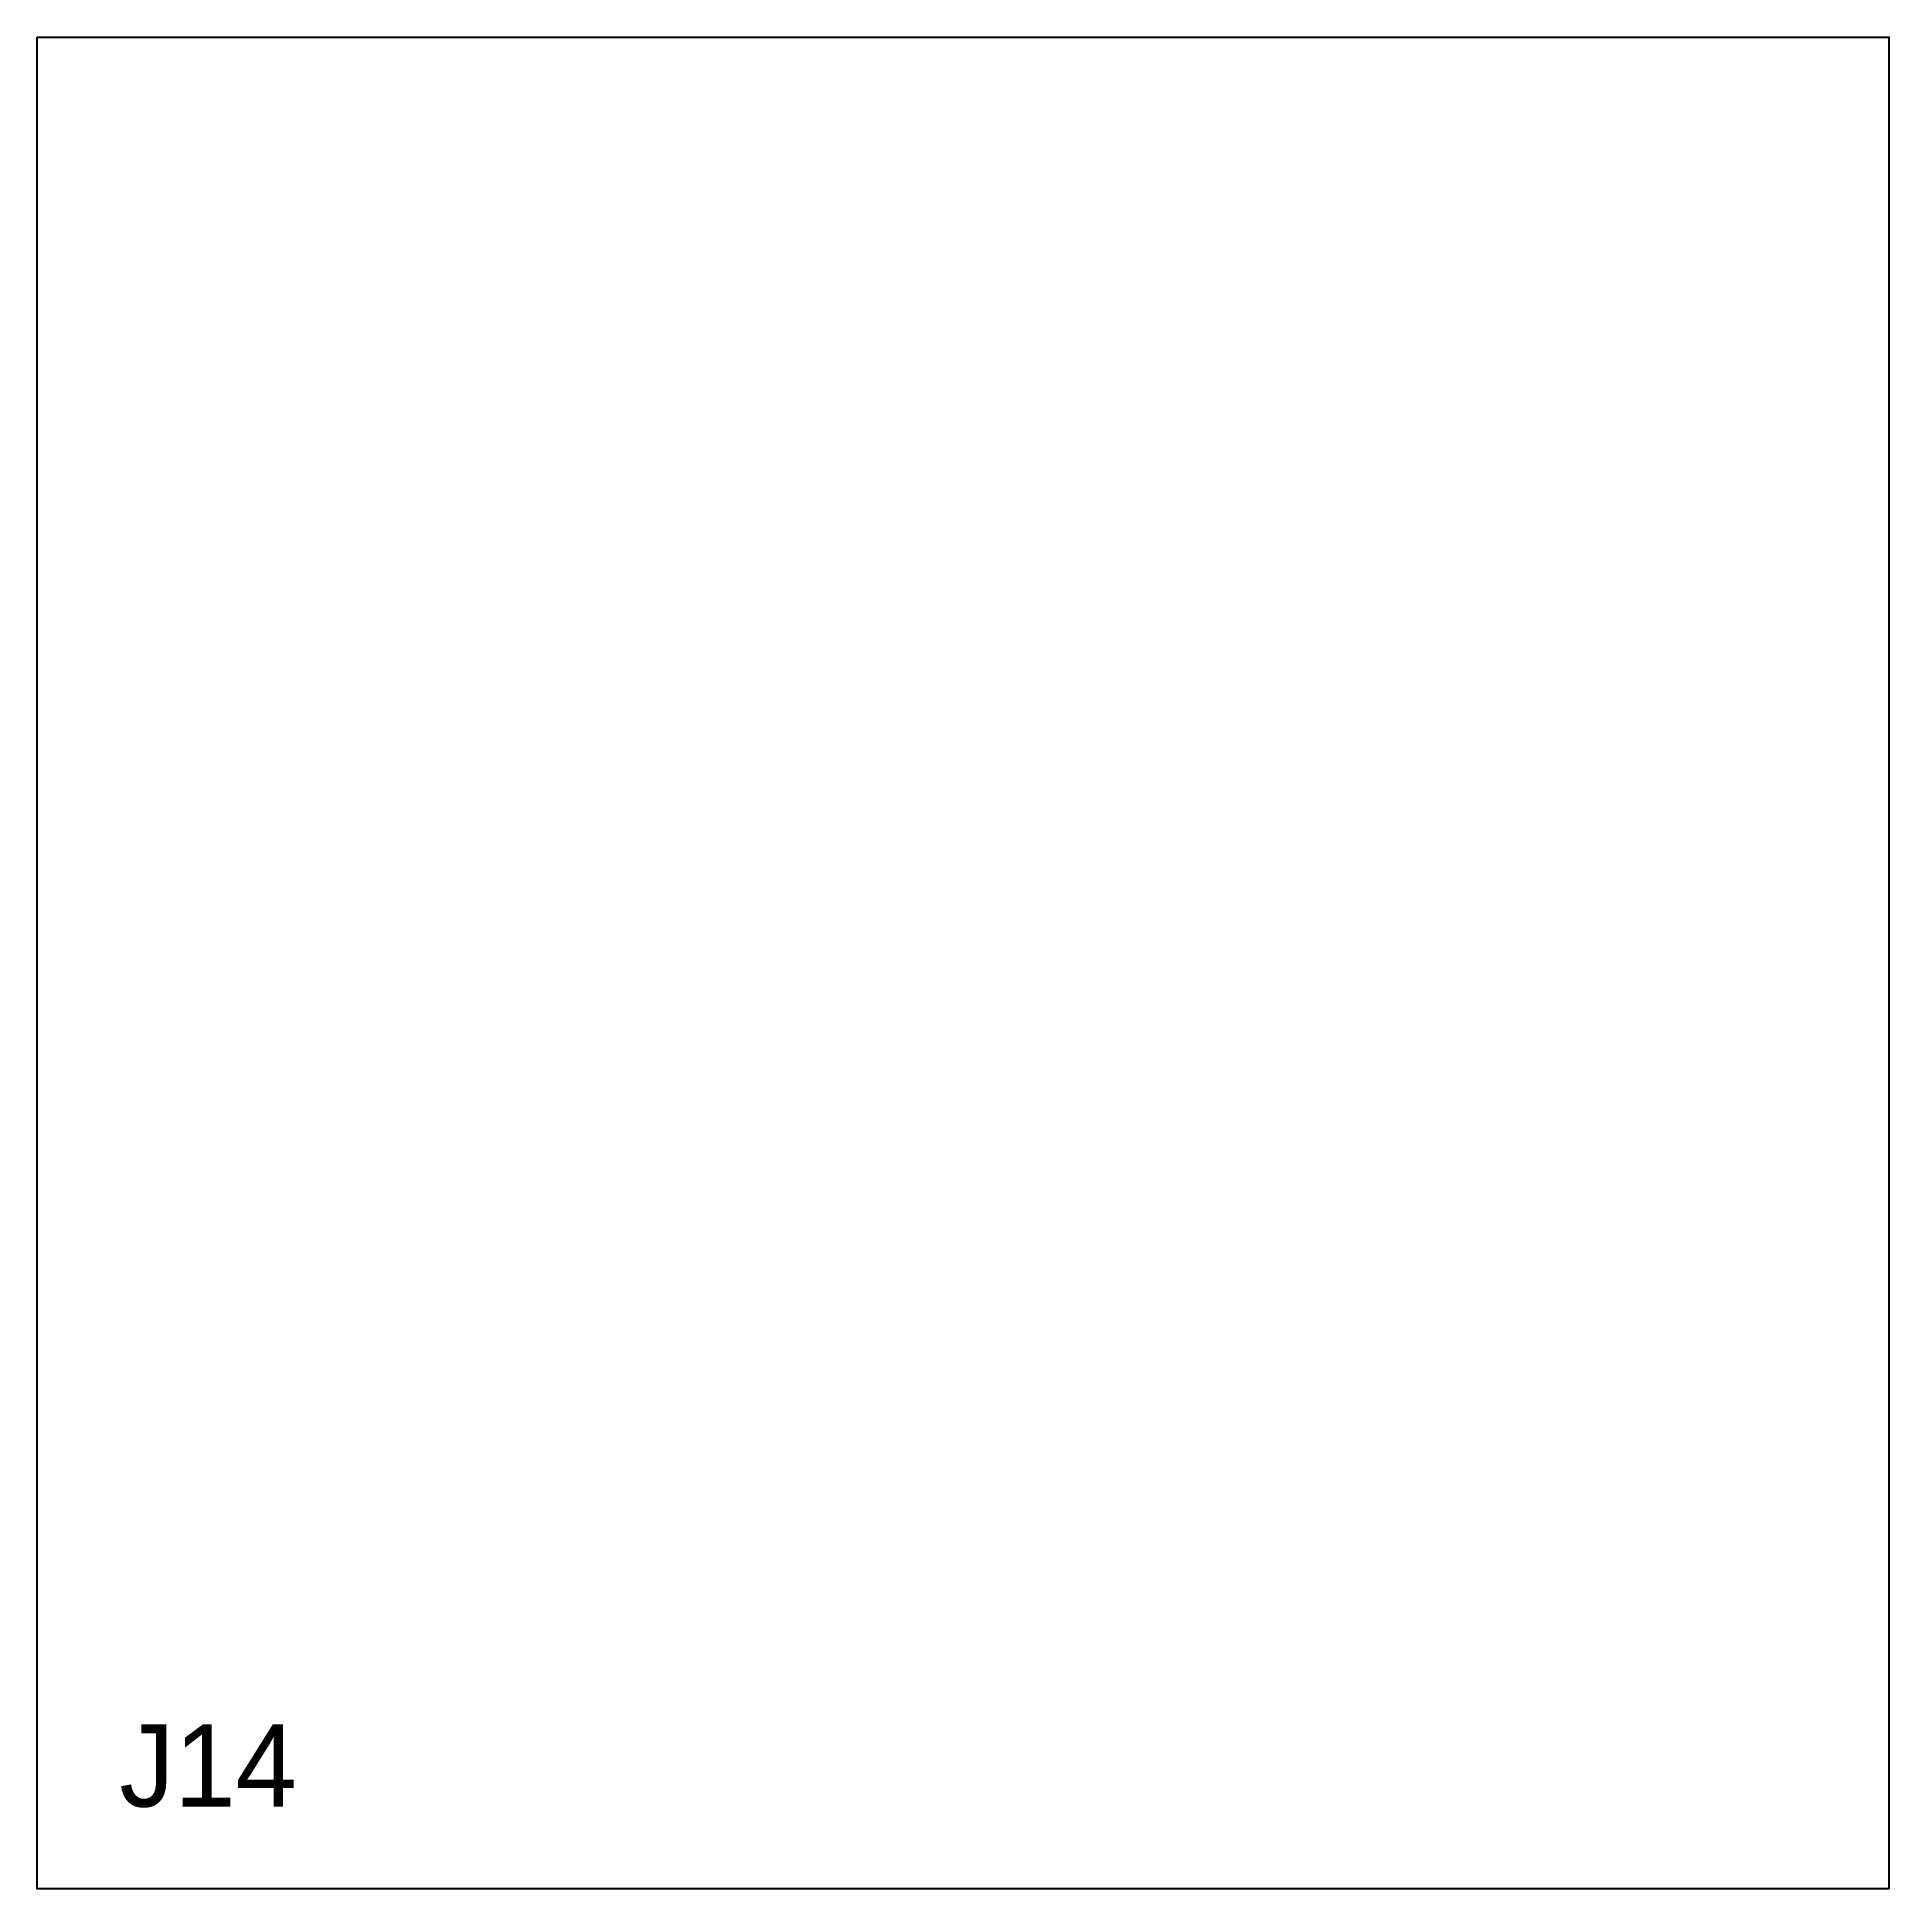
# Model space of a CAD drawing. Header units: millimetres. Extents: x 0 to 900, y 0 to 900.
import ezdxf

# ---------------------------------------------------------------- set-up
doc = ezdxf.new("R2010")
doc.units = ezdxf.units.MM
doc.layers.add('CUT', color=1, linetype='Continuous')
doc.layers.add('ID', color=3, linetype='Continuous')

msp = doc.modelspace()

# ---------------------------------------------------------------- linework, layer by layer
at = {"layer": 'CUT'}
msp.add_lwpolyline([(0, 900), (900, 900), (900, 0), (0, 0), (0, 900)], close=True, dxfattribs=at)

# ---------------------------------------------------------------- texts
at = {"layer": 'ID'}
msp.add_text('J14', height=40, dxfattribs=at).set_placement((40, 40))

doc.saveas('drawing.dxf')
